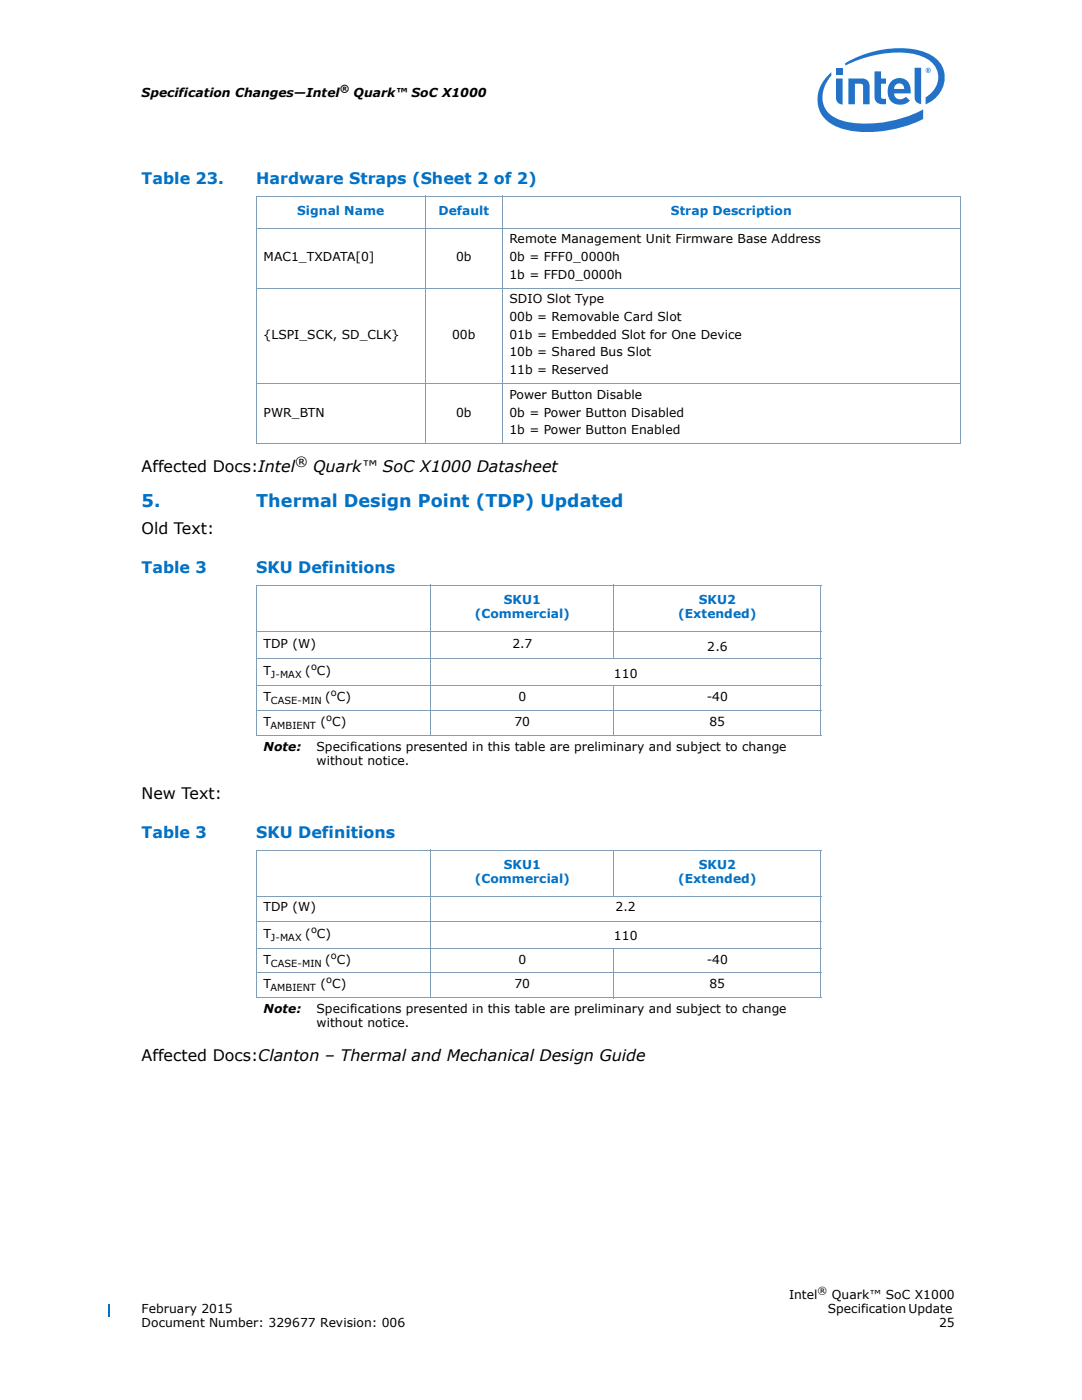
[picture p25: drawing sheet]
<svg xmlns="http://www.w3.org/2000/svg" width="216mm" height="279mm" viewBox="0 0 216 279" stroke-linecap="round" stroke-linejoin="round" font-family="sans-serif">
<defs><g id="words">
<g font-size="3.5" fill="#0071c5">
<text x="28.2" y="101.1">5.</text>
<text x="51.1" y="101.1">Thermal Design Point (TDP) Updated</text>
</g>
<g font-size="3.2" fill="#0071c5">
<text x="28.2" y="36.7">Table 23.</text>
<text x="51.1" y="36.7">Hardware Straps (Sheet 2 of 2)</text>
<text x="28.2" y="114.3">Table 3</text>
<text x="51.1" y="114.3">SKU Definitions</text>
<text x="28.2" y="167.2">Table 3</text>
<text x="51.1" y="167.2">SKU Definitions</text>
</g>
<g font-size="3.2">
<text x="28.2" y="94.2">Affected Docs:Intel</text>
<text x="62.5" y="94.2">Quark™ SoC X1000 Datasheet</text>
<text x="28.2" y="106.6">Old Text:</text>
<text x="28.2" y="159.5">New Text:</text>
<text x="28.2" y="211.8">Affected Docs:Clanton – Thermal and Mechanical Design Guide</text>
</g>
<g font-size="2.5">
<text x="28.2" y="19.3">Specification Changes—Intel</text>
<text x="70.5" y="19.3">Quark™ SoC X1000</text>
<text x="52.6" y="52.1">MAC1_TXDATA[0]</text>
<text x="91" y="52.1">0b</text>
<text x="101.6" y="48.6">Remote Management Unit Firmware Base Address</text>
<text x="101.6" y="52.1">0b = FFF0_0000h</text>
<text x="101.6" y="55.6">1b = FFD0_0000h</text>
<text x="101.6" y="60.5">SDIO Slot Type</text>
<text x="101.6" y="64.1">00b = Removable Card Slot</text>
<text x="52.6" y="67.6">{LSPI_SCK, SD_CLK}</text>
<text x="90.2" y="67.6">00b</text>
<text x="101.6" y="67.6">01b = Embedded Slot for One Device</text>
<text x="101.6" y="71.1">10b = Shared Bus Slot</text>
<text x="101.6" y="74.7">11b = Reserved</text>
<text x="52.6" y="83.1">PWR_BTN</text>
<text x="91" y="83.1">0b</text>
<text x="101.6" y="79.6">Power Button Disable</text>
<text x="101.6" y="83.1">0b = Power Button Disabled</text>
<text x="101.6" y="86.7">1b = Power Button Enabled</text>
<text x="58.8" y="92.9">®</text>
<text x="52.6" y="129.2">TDP (W)</text>
<text x="102.2" y="129.2">2.7</text>
<text x="141.1" y="129.8">2.6</text>
<text x="52.6" y="134.7">T</text>
<text x="60.9" y="134.7">( C)</text>
<text x="122.5" y="135.3">110</text>
<text x="52.6" y="139.9">T</text>
<text x="64.9" y="139.9">( C)</text>
<text x="103.5" y="139.9">0</text>
<text x="141" y="139.9">-40</text>
<text x="52.6" y="149.8">Note:</text>
<text x="52.6" y="144.9">T</text>
<text x="63.2" y="149.8">Specifications presented in this table are preliminary and subject to change</text>
<text x="64" y="144.9">( C)</text>
<text x="102.7" y="144.9">70</text>
<text x="141.6" y="144.9">85</text>
<text x="63.2" y="152.6">without notice.</text>
<text x="52.6" y="181.9">TDP (W)</text>
<text x="122.8" y="181.9">2.2</text>
<text x="52.6" y="187.1">T</text>
<text x="60.9" y="187.1">( C)</text>
<text x="122.5" y="187.7">110</text>
<text x="52.6" y="197.3">T</text>
<text x="52.6" y="192.3">T</text>
<text x="64" y="197.3">( C)</text>
<text x="64.9" y="192.3">( C)</text>
<text x="102.7" y="197.3">70</text>
<text x="103.5" y="192.3">0</text>
<text x="141" y="192.3">-40</text>
<text x="141.6" y="197.3">85</text>
<text x="52.6" y="202.2">Note:</text>
<text x="63.2" y="202.2">Specifications presented in this table are preliminary and subject to change</text>
<text x="63.2" y="205">without notice.</text>
<text x="28.2" y="262">February 2015</text>
<text x="157.4" y="259.2">Intel</text>
<text x="165.2" y="262">Specification Update</text>
<text x="166" y="259.2">Quark™ SoC X1000</text>
<text x="28.2" y="264.8">Document Number: 329677 Revision: 006</text>
<text x="187.4" y="264.8">25</text>
</g>
<g font-size="2.5" fill="#0071c5">
<text x="59.3" y="42.9">Signal Name</text>
<text x="87.5" y="42.9">Default</text>
<text x="133.9" y="42.9">Strap Description</text>
<text x="94.7" y="123.4">(Commercial)</text>
<text x="100.5" y="120.5">SKU1</text>
<text x="135.3" y="123.4">(Extended)</text>
<text x="139.4" y="120.5">SKU2</text>
<text x="100.5" y="173.4">SKU1</text>
<text x="139.4" y="173.4">SKU2</text>
<text x="94.7" y="176.3">(Commercial)</text>
<text x="135.3" y="176.3">(Extended)</text>
</g>
<g font-size="1.9">
<text x="67.8" y="18.3">®</text>
<text x="54.1" y="135.3">J-MAX</text>
<text x="62.1" y="133.7">o</text>
<text x="54.1" y="140.5">CASE-MIN</text>
<text x="65.1" y="143.9">o</text>
<text x="66" y="138.9">o</text>
<text x="54" y="145.5">AMBIENT</text>
<text x="54.1" y="187.7">J-MAX</text>
<text x="62.1" y="186.1">o</text>
<text x="66" y="191.3">o</text>
<text x="54" y="197.9">AMBIENT</text>
<text x="54.1" y="192.9">CASE-MIN</text>
<text x="65.1" y="196.3">o</text>
<text x="163.2" y="258.2">®</text>
</g>
</g></defs>
<path d="M21.7 260.3v2.5" fill="none" stroke="#0071c5" stroke-width=".38"/>
<g fill="#2671c8">
<path d="M182.5 13.5h1.3v7.3a1.29 1.29 0 0 1-1.3-1.4z"/>
<path d="M166.8 15.7h1.3v5.2a1.29 1.29 0 0 1-1.3-1.4z"/>
<path d="M166.8 13.7h1.3v1.2h-1.3z"/>
<path d="M174.5 14.3h1.3v1.4h1v1h-1l.1 2.8 .1 .2h.8v1.1a1.79 1.79 0 0 1-2.2-1z"/>
<path d="M169.3 15.7h2.7a1.42 1.42 0 0 1 1.5 1.5v3.6h-1.3v-3.6l-.2-.4-.3-.1h-1.1v4.1h-1.3z"/>
<path d="M165.2 15a6.1 6.1 0 0 0-1.9 6.4 6.1 6.1 0 0 0 4.9 4.4 24.2 24.2 0 0 0 16-2.1v-1.9a23.6 23.6 0 0 1-16.1 2.3 5 5 0 0 1-3-7.9l.8-1.1v-.7zM168.6 12.6v.5a22.7 22.7 0 0 1 13.7-2.3 5.4 5.4 0 0 1 4.9 3.9 4.7 4.7 0 0 1-2.5 4.7v1.4a5.6 5.6 0 0 0 2.8-8.4 9.2 9.2 0 0 0-6.7-2.8 21.6 21.6 0 0 0-12.2 3z"/>
<path d="M178 16.1a2.28 2.28 0 0 1 2.6-.3 2.28 2.28 0 0 1 1.1 2.4v.4h-3.3a1.3 1.3 0 0 0 1 1.2 1.3 1.3 0 0 0 1.4-.5l.8 .8a2.6 2.6 0 0 1-3.2 .5 2.6 2.6 0 0 1-1.2-3.1l.2-.5zM178.7 17l-.3 .8h2a1 1 0 0 0-.6-1.1 1 1 0 0 0-1.1 .3z"/>
<path d="M184.7 14a.52 .52 0 0 1 1 0 .52 .52 0 0 1-1 0zM184.8 14a.45 .45 0 0 0 .9 0 .45 .45 0 0 0-.9 0zM185 13.7l.4 .1 .1 .6-.3-.3-.2 .2zM185.1 13.8v.2h.2v-.2z"/>
</g>
<g fill="none" stroke="#809eb8" stroke-width=".2">
<path d="M51.1 39.2h140.5M51.1 39.2v49.3M84.9 39.1v49.5M100.2 39.1v49.5M191.6 39.2v49.3M51.1 45.5h140.5M51.1 57.5h140.5M51.1 76.5h140.5M51.1 88.6h140.5M51.1 116.8h112.8M51.1 116.8v29.8M86 116.7v30.2"/>
<path d="M122.5 116.7v14.8M163.8 116.8v29.8M51.1 125.9h112.8M51.1 131.4h112.8M51.1 136.9h112.8M122.5 136.8v10.1M51.1 141.8h112.8M51.1 146.8h112.8M51.1 169.7h112.8M51.1 178.9h112.8M51.1 169.8v29.3M86 169.6v29.6"/>
<path d="M122.5 169.6v9.3M163.8 169.8v29.3M51.1 183.8h112.8M51.1 189.3h112.8M51.1 194.2h112.8M51.1 199.1h112.8M122.5 189.2v10"/>
</g>
<use href="#words"/>
</svg>
